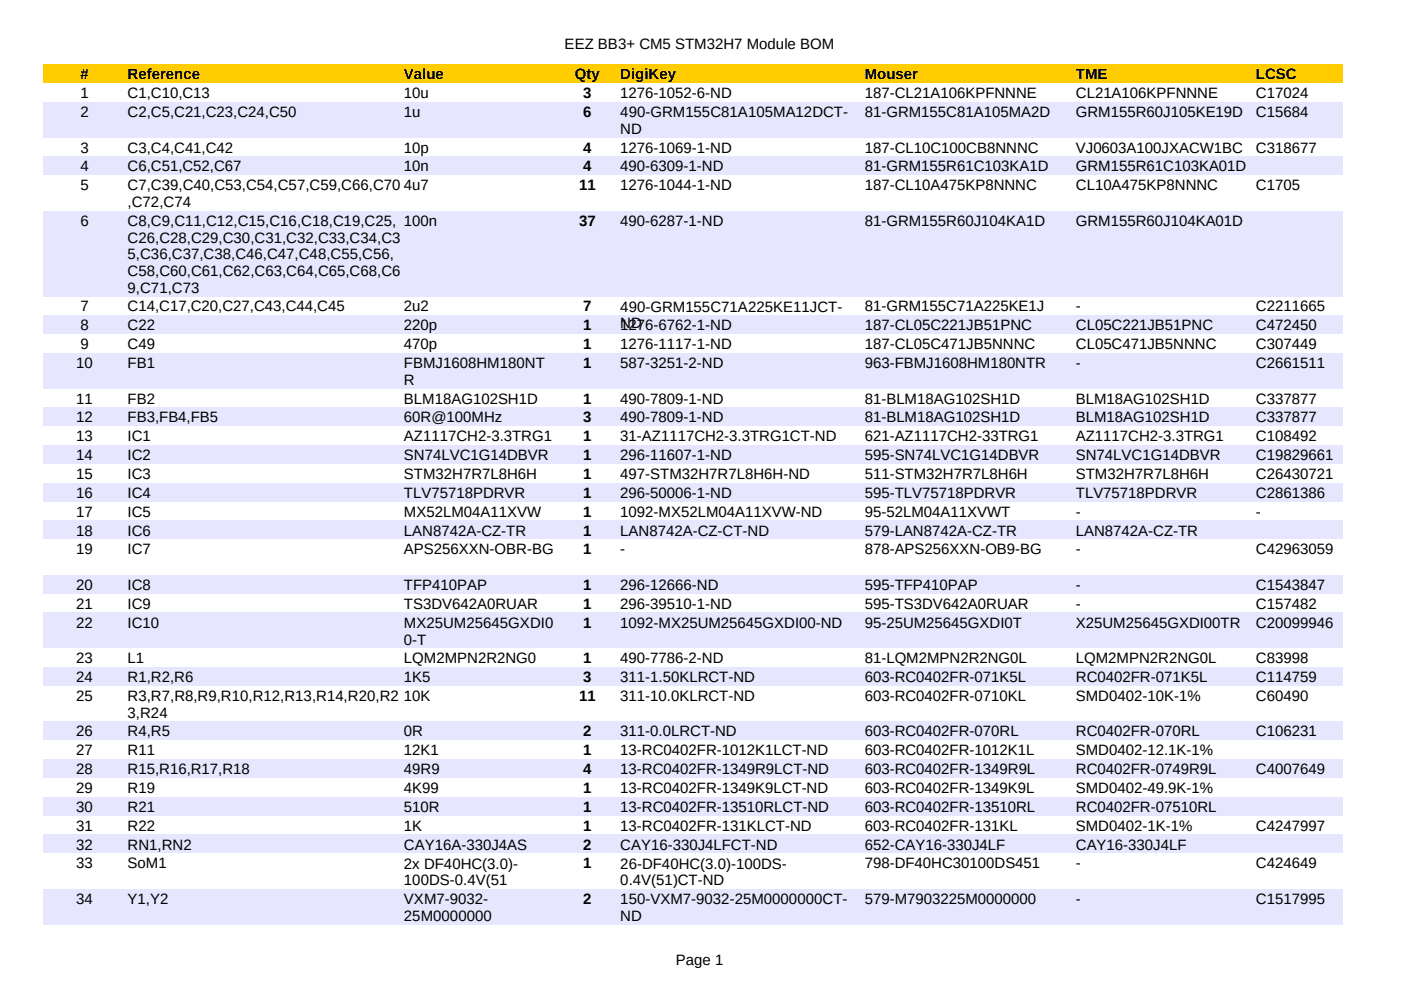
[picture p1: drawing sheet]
<svg xmlns="http://www.w3.org/2000/svg" width="297mm" height="210mm" viewBox="0 0 297 210" stroke-linecap="round" stroke-linejoin="round" font-family="sans-serif">
<defs><g id="words">
<g font-size="3.2">
<text x="119.7" y="10.3">EEZ BB3+ CM5 STM32H7 Module BOM</text>
<text x="17" y="16.8">#</text>
<text x="27.1" y="16.8">Reference</text>
<text x="85.7" y="16.8">Value</text>
<text x="121.9" y="16.8">Qty</text>
<text x="131.5" y="16.8">DigiKey</text>
<text x="183.3" y="16.8">Mouser</text>
<text x="228.1" y="16.8">TME</text>
<text x="266.3" y="16.8">LCSC</text>
<text x="17" y="20.8">1</text>
<text x="27.1" y="20.8">C1,C10,C13</text>
<text x="85.7" y="20.8">10u</text>
<text x="123.6" y="20.8">3</text>
<text x="131.5" y="20.8">1276-1052-6-ND</text>
<text x="183.3" y="20.8">187-CL21A106KPFNNNE</text>
<text x="228.1" y="20.8">CL21A106KPFNNNE</text>
<text x="266.3" y="20.8">C17024</text>
<text x="17" y="24.8">2</text>
<text x="27.1" y="24.8">C2,C5,C21,C23,C24,C50</text>
<text x="85.7" y="24.8">1u</text>
<text x="123.6" y="24.8">6</text>
<text x="131.5" y="24.8">490-GRM155C81A105MA12DCT-</text>
<text x="131.5" y="28.4">ND</text>
<text x="183.3" y="24.8">81-GRM155C81A105MA2D</text>
<text x="228.1" y="24.8">GRM155R60J105KE19D</text>
<text x="266.3" y="24.8">C15684</text>
<text x="17" y="32.3">3</text>
<text x="27.1" y="32.3">C3,C4,C41,C42</text>
<text x="85.7" y="32.3">10p</text>
<text x="123.6" y="32.3">4</text>
<text x="131.5" y="32.3">1276-1069-1-ND</text>
<text x="183.3" y="32.3">187-CL10C100CB8NNNC</text>
<text x="228.1" y="32.3">VJ0603A100JXACW1BC</text>
<text x="266.3" y="32.3">C318677</text>
<text x="17" y="36.3">4</text>
<text x="17" y="40.3">5</text>
<text x="27.1" y="36.3">C6,C51,C52,C67</text>
<text x="27.1" y="40.4">C7,C39,C40,C53,C54,C57,C59,C66,C70</text>
<text x="85.7" y="36.3">10n</text>
<text x="85.7" y="40.3">4u7</text>
<text x="122.8" y="40.3">11</text>
<text x="123.6" y="36.3">4</text>
<text x="131.5" y="36.3">490-6309-1-ND</text>
<text x="131.5" y="40.3">1276-1044-1-ND</text>
<text x="183.3" y="36.3">81-GRM155R61C103KA1D</text>
<text x="183.3" y="40.3">187-CL10A475KP8NNNC</text>
<text x="228.1" y="36.3">GRM155R61C103KA01D</text>
<text x="228.1" y="40.3">CL10A475KP8NNNC</text>
<text x="266.3" y="40.3">C1705</text>
<text x="17" y="47.9">6</text>
<text x="27.1" y="43.9">,C72,C74</text>
<text x="27.1" y="47.9">C8,C9,C11,C12,C15,C16,C18,C19,C25, 100n</text>
<text x="122.8" y="47.9">37</text>
<text x="131.5" y="47.9">490-6287-1-ND</text>
<text x="183.3" y="47.9">81-GRM155R60J104KA1D</text>
<text x="228.1" y="47.9">GRM155R60J104KA01D</text>
<text x="27.1" y="51.5">C26,C28,C29,C30,C31,C32,C33,C34,C3</text>
<text x="27.1" y="55">5,C36,C37,C38,C46,C47,C48,C55,C56,</text>
<text x="27.1" y="58.6">C58,C60,C61,C62,C63,C64,C65,C68,C6</text>
<text x="27.1" y="62.1">9,C71,C73</text>
<text x="17" y="66">7</text>
<text x="17" y="70">8</text>
<text x="27.1" y="66">C14,C17,C20,C27,C43,C44,C45</text>
<text x="27.1" y="70">C22</text>
<text x="85.7" y="66">2u2</text>
<text x="85.7" y="70">220p</text>
<text x="123.6" y="66">7</text>
<text x="123.6" y="70">1</text>
<text x="131.5" y="70">1276-6762-1-ND</text>
<text x="131.5" y="66.1">490-GRM155C71A225KE11JCT-</text>
<text x="131.5" y="69.6">ND</text>
<text x="183.3" y="66">81-GRM155C71A225KE1J</text>
<text x="183.3" y="70">187-CL05C221JB51PNC</text>
<text x="228.1" y="66">-</text>
<text x="228.1" y="70">CL05C221JB51PNC</text>
<text x="266.3" y="66">C2211665</text>
<text x="266.3" y="70">C472450</text>
<text x="17" y="74">9</text>
<text x="27.1" y="74">C49</text>
<text x="85.7" y="74">470p</text>
<text x="123.6" y="74">1</text>
<text x="131.5" y="74">1276-1117-1-ND</text>
<text x="183.3" y="74">187-CL05C471JB5NNNC</text>
<text x="228.1" y="74">CL05C471JB5NNNC</text>
<text x="266.3" y="74">C307449</text>
<text x="16.2" y="78">10</text>
<text x="27.1" y="78">FB1</text>
<text x="85.7" y="78.1">FBMJ1608HM180NT</text>
<text x="85.7" y="81.6">R</text>
<text x="123.6" y="78">1</text>
<text x="131.5" y="78">587-3251-2-ND</text>
<text x="183.3" y="78">963-FBMJ1608HM180NTR</text>
<text x="228.1" y="78">-</text>
<text x="266.3" y="78">C2661511</text>
<text x="16.2" y="85.6">11</text>
<text x="16.2" y="89.6">12</text>
<text x="27.1" y="85.6">FB2</text>
<text x="27.1" y="89.6">FB3,FB4,FB5</text>
<text x="85.7" y="85.6">BLM18AG102SH1D</text>
<text x="85.7" y="89.6">60R@100MHz</text>
<text x="123.6" y="85.6">1</text>
<text x="123.6" y="89.6">3</text>
<text x="131.5" y="85.6">490-7809-1-ND</text>
<text x="131.5" y="89.6">490-7809-1-ND</text>
<text x="183.3" y="85.6">81-BLM18AG102SH1D</text>
<text x="183.3" y="89.6">81-BLM18AG102SH1D</text>
<text x="228.1" y="85.6">BLM18AG102SH1D</text>
<text x="228.1" y="89.6">BLM18AG102SH1D</text>
<text x="266.3" y="85.6">C337877</text>
<text x="266.3" y="89.6">C337877</text>
<text x="16.2" y="93.6">13</text>
<text x="27.1" y="93.6">IC1</text>
<text x="85.7" y="93.6">AZ1117CH2-3.3TRG1</text>
<text x="123.6" y="93.6">1</text>
<text x="131.5" y="93.6">31-AZ1117CH2-3.3TRG1CT-ND</text>
<text x="183.3" y="93.6">621-AZ1117CH2-33TRG1</text>
<text x="228.1" y="93.6">AZ1117CH2-3.3TRG1</text>
<text x="266.3" y="93.6">C108492</text>
<text x="16.2" y="97.5">14</text>
<text x="16.2" y="101.6">15</text>
<text x="27.1" y="97.5">IC2</text>
<text x="27.1" y="101.6">IC3</text>
<text x="85.7" y="97.5">SN74LVC1G14DBVR</text>
<text x="85.7" y="101.6">STM32H7R7L8H6H</text>
<text x="123.6" y="97.5">1</text>
<text x="123.6" y="101.6">1</text>
<text x="131.5" y="97.5">296-11607-1-ND</text>
<text x="131.5" y="101.6">497-STM32H7R7L8H6H-ND</text>
<text x="183.3" y="97.5">595-SN74LVC1G14DBVR</text>
<text x="183.3" y="101.6">511-STM32H7R7L8H6H</text>
<text x="228.1" y="97.5">SN74LVC1G14DBVR</text>
<text x="228.1" y="101.6">STM32H7R7L8H6H</text>
<text x="266.3" y="97.5">C19829661</text>
<text x="266.3" y="101.6">C26430721</text>
<text x="16.2" y="105.6">16</text>
<text x="27.1" y="105.6">IC4</text>
<text x="85.7" y="105.6">TLV75718PDRVR</text>
<text x="123.6" y="105.6">1</text>
<text x="131.5" y="105.6">296-50006-1-ND</text>
<text x="183.3" y="105.6">595-TLV75718PDRVR</text>
<text x="228.1" y="105.6">TLV75718PDRVR</text>
<text x="266.3" y="105.6">C2861386</text>
<text x="16.2" y="109.5">17</text>
<text x="16.2" y="113.6">18</text>
<text x="27.1" y="109.5">IC5</text>
<text x="27.1" y="113.6">IC6</text>
<text x="85.7" y="109.5">MX52LM04A11XVW</text>
<text x="85.7" y="113.6">LAN8742A-CZ-TR</text>
<text x="123.6" y="109.5">1</text>
<text x="123.6" y="113.6">1</text>
<text x="131.5" y="109.5">1092-MX52LM04A11XVW-ND</text>
<text x="131.5" y="113.6">LAN8742A-CZ-CT-ND</text>
<text x="183.3" y="109.5">95-52LM04A11XVWT</text>
<text x="183.3" y="113.6">579-LAN8742A-CZ-TR</text>
<text x="228.1" y="109.5">-</text>
<text x="228.1" y="113.6">LAN8742A-CZ-TR</text>
<text x="266.3" y="109.5">-</text>
<text x="16.2" y="117.5">19</text>
<text x="27.1" y="117.5">IC7</text>
<text x="85.7" y="117.5">APS256XXN-OBR-BG</text>
<text x="123.6" y="117.5">1</text>
<text x="131.5" y="117.5">-</text>
<text x="183.3" y="117.5">878-APS256XXN-OB9-BG</text>
<text x="228.1" y="117.5">-</text>
<text x="266.3" y="117.5">C42963059</text>
<text x="16.2" y="125.1">20</text>
<text x="27.1" y="125.1">IC8</text>
<text x="85.7" y="125.1">TFP410PAP</text>
<text x="123.6" y="125.1">1</text>
<text x="131.5" y="125.1">296-12666-ND</text>
<text x="183.3" y="125.1">595-TFP410PAP</text>
<text x="228.1" y="125.1">-</text>
<text x="266.3" y="125.1">C1543847</text>
<text x="16.2" y="129.1">21</text>
<text x="27.1" y="129.1">IC9</text>
<text x="85.7" y="129.1">TS3DV642A0RUAR</text>
<text x="123.6" y="129.1">1</text>
<text x="131.5" y="129.1">296-39510-1-ND</text>
<text x="183.3" y="129.1">595-TS3DV642A0RUAR</text>
<text x="228.1" y="129.1">-</text>
<text x="266.3" y="129.1">C157482</text>
<text x="16.2" y="133.1">22</text>
<text x="27.1" y="133.1">IC10</text>
<text x="85.7" y="133.1">MX25UM25645GXDI0</text>
<text x="85.7" y="136.7">0-T</text>
<text x="123.6" y="133.1">1</text>
<text x="131.5" y="133.1">1092-MX25UM25645GXDI00-ND</text>
<text x="183.3" y="133.1">95-25UM25645GXDI0T</text>
<text x="228.1" y="133.1">X25UM25645GXDI00TR</text>
<text x="266.3" y="133.1">C20099946</text>
<text x="16.2" y="140.6">23</text>
<text x="27.1" y="140.6">L1</text>
<text x="85.7" y="140.6">LQM2MPN2R2NG0</text>
<text x="123.6" y="140.6">1</text>
<text x="131.5" y="140.6">490-7786-2-ND</text>
<text x="183.3" y="140.6">81-LQM2MPN2R2NG0L</text>
<text x="228.1" y="140.6">LQM2MPN2R2NG0L</text>
<text x="266.3" y="140.6">C83998</text>
<text x="16.2" y="144.6">24</text>
<text x="16.2" y="148.6">25</text>
<text x="27.1" y="144.6">R1,R2,R6</text>
<text x="27.1" y="148.6">R3,R7,R8,R9,R10,R12,R13,R14,R20,R2</text>
<text x="85.7" y="144.6">1K5</text>
<text x="85.7" y="148.6">10K</text>
<text x="122.8" y="148.6">11</text>
<text x="123.6" y="144.6">3</text>
<text x="131.5" y="144.6">311-1.50KLRCT-ND</text>
<text x="131.5" y="148.6">311-10.0KLRCT-ND</text>
<text x="183.3" y="144.6">603-RC0402FR-071K5L</text>
<text x="183.3" y="148.6">603-RC0402FR-0710KL</text>
<text x="228.1" y="144.6">RC0402FR-071K5L</text>
<text x="228.1" y="148.6">SMD0402-10K-1%</text>
<text x="266.3" y="144.6">C114759</text>
<text x="266.3" y="148.6">C60490</text>
<text x="27.1" y="152.2">3,R24</text>
<text x="16.2" y="156.1">26</text>
<text x="16.2" y="160.2">27</text>
<text x="27.1" y="156.1">R4,R5</text>
<text x="27.1" y="160.2">R11</text>
<text x="85.7" y="156.1">0R</text>
<text x="85.7" y="160.2">12K1</text>
<text x="123.6" y="156.1">2</text>
<text x="123.6" y="160.2">1</text>
<text x="131.5" y="156.1">311-0.0LRCT-ND</text>
<text x="131.5" y="160.2">13-RC0402FR-1012K1LCT-ND</text>
<text x="183.3" y="156.1">603-RC0402FR-070RL</text>
<text x="183.3" y="160.2">603-RC0402FR-1012K1L</text>
<text x="228.1" y="156.1">RC0402FR-070RL</text>
<text x="228.1" y="160.2">SMD0402-12.1K-1%</text>
<text x="266.3" y="156.1">C106231</text>
<text x="16.2" y="164.1">28</text>
<text x="27.1" y="164.1">R15,R16,R17,R18</text>
<text x="85.7" y="164.1">49R9</text>
<text x="123.6" y="164.1">4</text>
<text x="131.5" y="164.1">13-RC0402FR-1349R9LCT-ND</text>
<text x="183.3" y="164.1">603-RC0402FR-1349R9L</text>
<text x="228.1" y="164.1">RC0402FR-0749R9L</text>
<text x="266.3" y="164.1">C4007649</text>
<text x="16.2" y="168.1">29</text>
<text x="16.2" y="172.1">30</text>
<text x="27.1" y="168.1">R19</text>
<text x="27.1" y="172.1">R21</text>
<text x="85.7" y="168.1">4K99</text>
<text x="85.7" y="172.1">510R</text>
<text x="123.6" y="168.1">1</text>
<text x="123.6" y="172.1">1</text>
<text x="131.5" y="168.1">13-RC0402FR-1349K9LCT-ND</text>
<text x="131.5" y="172.1">13-RC0402FR-13510RLCT-ND</text>
<text x="183.3" y="168.1">603-RC0402FR-1349K9L</text>
<text x="183.3" y="172.1">603-RC0402FR-13510RL</text>
<text x="228.1" y="168.1">SMD0402-49.9K-1%</text>
<text x="228.1" y="172.1">RC0402FR-07510RL</text>
<text x="16.2" y="176.1">31</text>
<text x="27.1" y="176.1">R22</text>
<text x="85.7" y="176.1">1K</text>
<text x="123.6" y="176.1">1</text>
<text x="131.5" y="176.1">13-RC0402FR-131KLCT-ND</text>
<text x="183.3" y="176.1">603-RC0402FR-131KL</text>
<text x="228.1" y="176.1">SMD0402-1K-1%</text>
<text x="266.3" y="176.1">C4247997</text>
<text x="16.2" y="180.1">32</text>
<text x="16.2" y="184.1">33</text>
<text x="27.1" y="180.1">RN1,RN2</text>
<text x="27.1" y="184.1">SoM1</text>
<text x="85.7" y="180.1">CAY16A-330J4AS</text>
<text x="85.7" y="184.2">2x DF40HC(3.0)-</text>
<text x="123.6" y="180.1">2</text>
<text x="123.6" y="184.1">1</text>
<text x="131.5" y="180.1">CAY16-330J4LFCT-ND</text>
<text x="131.5" y="184.2">26-DF40HC(3.0)-100DS-</text>
<text x="183.3" y="180.1">652-CAY16-330J4LF</text>
<text x="183.3" y="184.1">798-DF40HC30100DS451</text>
<text x="228.1" y="180.1">CAY16-330J4LF</text>
<text x="228.1" y="184.1">-</text>
<text x="266.3" y="184.1">C424649</text>
<text x="16.2" y="191.7">34</text>
<text x="27.1" y="191.7">Y1,Y2</text>
<text x="85.7" y="187.7">100DS-0.4V(51</text>
<text x="85.7" y="191.7">VXM7-9032-</text>
<text x="123.6" y="191.7">2</text>
<text x="131.5" y="187.7">0.4V(51)CT-ND</text>
<text x="131.5" y="191.7">150-VXM7-9032-25M0000000CT-</text>
<text x="183.3" y="191.7">579-M7903225M0000000</text>
<text x="228.1" y="191.7">-</text>
<text x="266.3" y="191.7">C1517995</text>
<text x="85.7" y="195.3">25M0000000</text>
<text x="131.5" y="195.3">ND</text>
<text x="143.3" y="204.5">Page 1</text>
</g>
</g></defs>
<path d="M9.1 13.6h275.5v4h-275.5z" fill-rule="evenodd" fill="#fc0"/>
<g fill="#e6e6ff">
<path d="M9.1 21.6h275.5v7.5h-275.5z" fill-rule="evenodd"/>
<path d="M9.1 33.1h275.5v4h-275.5z" fill-rule="evenodd"/>
<path d="M9.1 44.7h275.5v18.1h-275.5z" fill-rule="evenodd"/>
<path d="M9.1 66.9h275.5v3.9h-275.5z" fill-rule="evenodd"/>
<path d="M9.1 74.9h275.5v7.5h-275.5z" fill-rule="evenodd"/>
<path d="M9.1 86.4h275.5v3.9h-275.5z" fill-rule="evenodd"/>
<path d="M9.1 94.4h275.5v4h-275.5z" fill-rule="evenodd"/>
<path d="M9.1 102.3h275.5v4h-275.5z" fill-rule="evenodd"/>
<path d="M9.1 110.3h275.5v4h-275.5z" fill-rule="evenodd"/>
<path d="M9.1 121.9h275.5v4h-275.5z" fill-rule="evenodd"/>
<path d="M9.1 129.9h275.5v7.5h-275.5z" fill-rule="evenodd"/>
<path d="M9.1 141.4h275.5v4h-275.5z" fill-rule="evenodd"/>
<path d="M9.1 153h275.5v4h-275.5z" fill-rule="evenodd"/>
<path d="M9.1 160.9h275.5v4h-275.5z" fill-rule="evenodd"/>
<path d="M9.1 168.9h275.5v4h-275.5z" fill-rule="evenodd"/>
<path d="M9.1 176.9h275.5v4h-275.5z" fill-rule="evenodd"/>
<path d="M9.1 188.5h275.5v7.5h-275.5z" fill-rule="evenodd"/>
</g>
<use href="#words"/>
</svg>
